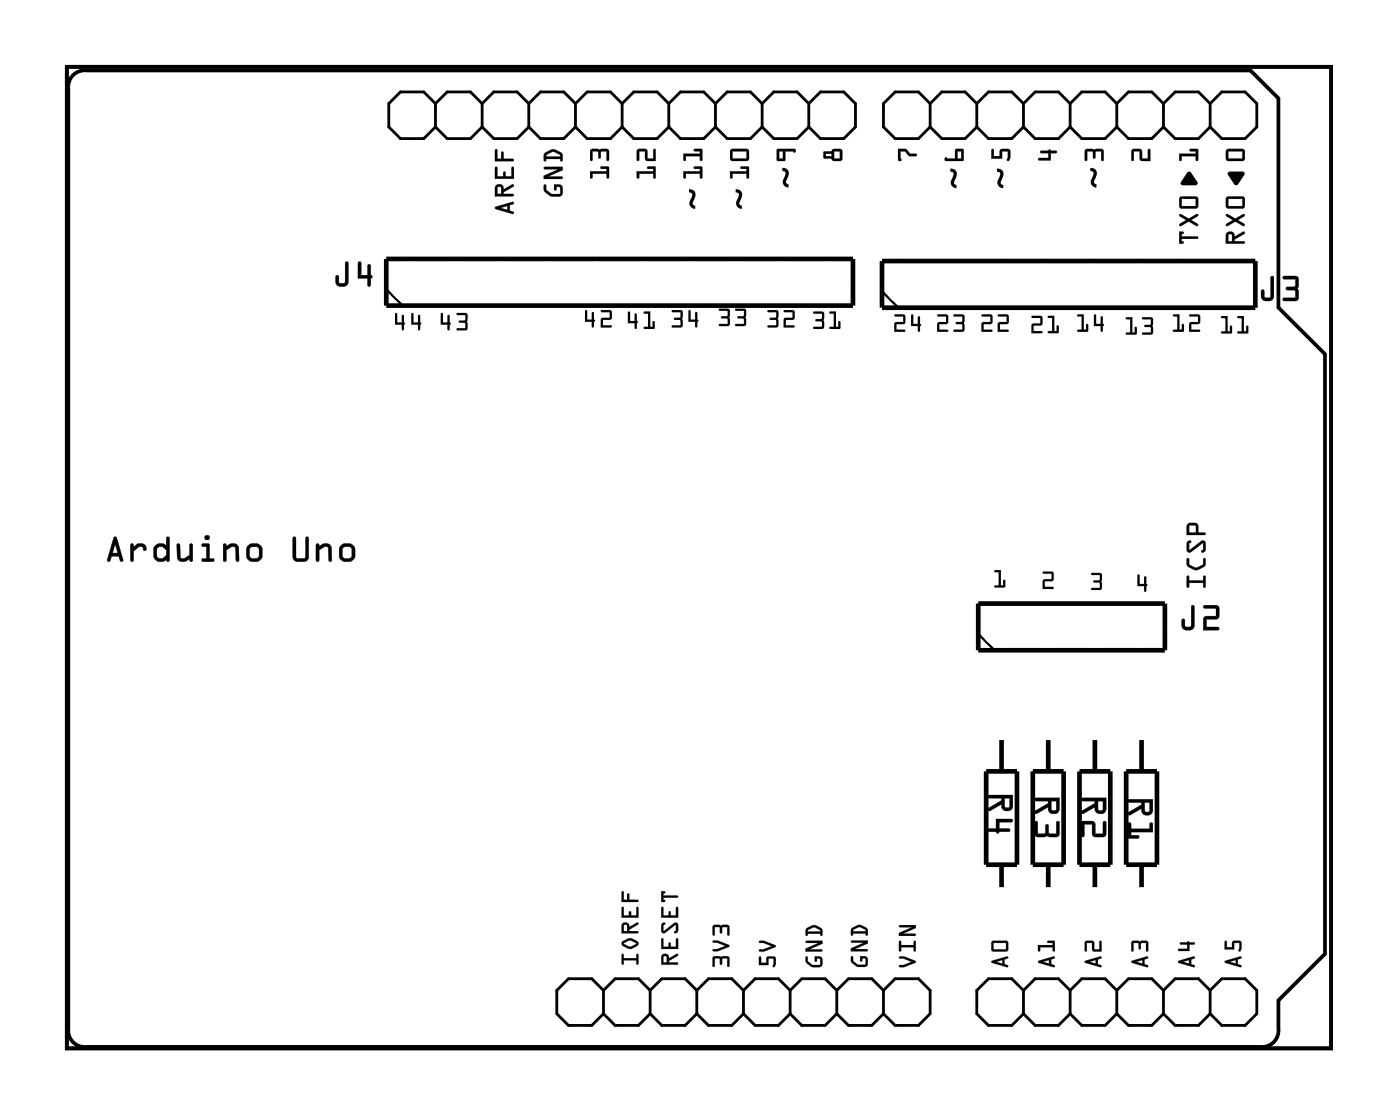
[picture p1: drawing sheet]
<svg xmlns="http://www.w3.org/2000/svg" width="76mm" height="61mm" viewBox="0 0 76 61" stroke-linecap="round" stroke-linejoin="round" font-family="sans-serif">
<path d="M3.6 3.6h68.9v53.5h-68.9zM3.9 4.2a.9 .9 0 0 1 .8-.4h63.4l1.5 1.6v11.3l2.5 2.6v32.6l-2.5 2.5v1.6a.9 .9 0 0 1-1 1h-63.9a.9 .9 0 0 1-1-1v-51.2v-.3z" fill="none" stroke="#000" stroke-width=".2"/>
<g fill="#000">
<path d="M48.9 8.1h.4l.2 .3h.4v.1h-.4l-.2-.3h-.3l.1 .5-.2 .1zM54 8.1h.1v.4h.3v-.4h.5l.1 .4a.11 .11 0 0 1 0 .2 .11 .11 0 0 1-.2 0l.1-.5h-.4v.4h-.5zM56.6 8.2l.5-.1 .4 .2h-.3v.4h-.6l-.1-.1h.6v-.3h-.4zM59.1 8.1h.9l.1 .1v.5h-.2v-.5l-.3 .1v.3l-.1-.3-.3-.1v.5l-.1 .1zM61.6 8.1h.5l.1 .1v.4h.3v-.4l.1-.1v.7l-.5-.1-.1-.5h-.3v.5l-.1 .1zM64.6 9.4h.2l.4 .5v.2l-.9-.1zM64.2 8.4h.9v-.2h-.3l-.1-.1h.5v.6h-.1v-.2h-.8v.2l-.1 .1zM66.9 9.4l.7-.1 .1 .2-.4 .6-.5-.6zM54.1 31h.4v.9h.1v-.3l.1-.1v.5l-.6-.1h.3v-.8h-.3zM56.8 31.1h.4l.1 .1v.4h-.4v.3h.4v.2h-.6l.1-.5 .4-.1v-.3h-.4zM59.4 31.2h.5h.1v.8l-.1 .1h-.5v-.1h.5l-.1-.3-.3-.1h.3l.1-.3h-.5zM61.9 31.3h.1v.5h.3v-.4h.1l.1 .4-.1 .4h-.1v-.3h-.4z"/>
<path d="M3.6 3.6h68.9v53.5h-68.9zM3.6 3.6v53.5h68.9v-53.5z"/>
<path d="M18.8 14.3h.2v1a.37 .37 0 0 1-.4 .3 .37 .37 0 0 1-.3-.3v-.2a.1 .1 0 0 1 .1-.1 .1 .1 0 0 1 0 .1l.1 .3h.3zM18.8 14.3v1.1h-.3l-.1-.4h-.1v.3a.35 .35 0 0 0 .3 .3 .35 .35 0 0 0 .4-.3v-1zM19.5 14.3h.2v.7h.3v-.5a.1 .1 0 0 1 .1-.1 .1 .1 0 0 1 .1 .1v.5a.09 .09 0 0 1 .1 .1 .09 .09 0 0 1-.1 .1v.3a.1 .1 0 0 1-.1 .1 .1 .1 0 0 1-.1-.1v-.3h-.5zM19.5 14.3v.9l.5-.1v.4l.1 .1 .1-.5h.1l-.1-.1v-.6h-.2v.6h-.3l-.1-.7z"/>
<path d="M18.8 14.3h.2v1a.36 .36 0 0 1-.4 .3 .36 .36 0 0 1-.3-.3v-.3h.1l.1 .4h.3zM19.5 14.3h.2v.7h.3v-.6h.2v.6l.1 .1-.1 .1-.1 .4-.1-.1v-.3h-.5z"/>
<path d="M21.5 17l.1 .1v.4h.3v-.3h.1l.1 .4-.1 .4-.1-.1v-.2h-.4zM21.5 17v.7h.4v.2v.1l.1-.4v-.4h-.1v.3h-.3v-.4zM22.4 17l.1 .1v.4h.2l.1-.3h.1v.4l-.1 .4v-.1l-.1-.2h-.3zM22.4 17v.7h.4v.2v.1l.1-.4v-.4h-.1v.3h-.3v-.4z"/>
<path d="M21.5 17l.1 .1v.4h.3v-.3h.1v.4l-.1 .4v-.1v-.2h-.4zM22.4 17l.1 .1v.4h.2l.1-.3h.1v.4l-.1 .4v-.1l-.1-.2h-.3z"/>
<path d="M24 17l.1 .1v.4h.3v-.3h.1v.4l-.1 .4v-.1v-.2h-.4zM24 17v.7h.4v.2v.1l.1-.4v-.4h-.1v.3h-.3v-.4zM24.9 17h.4l.1 .1 .1 .8-.1 .1-.6-.1h.1h.4v-.3l-.3-.1 .3-.1v-.2l-.4-.1zM24.9 17v.1h.4v.3l-.3 .1 .3 .1v.3h-.4h-.1l.6 .1 .1-.1-.1-.8-.1-.1z"/>
<path d="M24 17l.1 .1v.4h.3v-.3h.1v.4l-.1 .4v-.1v-.2h-.4zM24.9 17h.4l.1 .1 .1 .8-.1 .1-.6-.1h.1h.4v-.3l-.3-.1 .3-.1v-.2l-.4-.1z"/>
<path d="M26.9 11.3l1-.3 .1 .1-.3 .1v.3h.2l.1 .1-.1 .1-.9-.3zM27 11.3v.1l1 .2-.3-.1v-.3l.3-.1-.1-.1zM27.2 11.3l.4 .1v-.2zM27.2 11.3l.4-.1v.2zM27 10.1a.25 .25 0 0 1 .3-.1 .25 .25 0 0 1 .1 .3l.5-.3 .1 .1-.6 .4v.1l.5-.1 .1 .1-1.1 .1zM27 10.1l-.1 .6 1.1-.1h-.1h-.5v-.1l.5-.3v-.2l-.5 .3a.24 .24 0 0 0-.1-.2 .24 .24 0 0 0-.3 0zM27.1 10.2v.4h.2v-.4zM27.1 10.2h.2v.4h-.2zM27 9.1h.1v.5h.3l.1-.3v.3h.3v-.5h.1l.1 .6h-1.1zM27 9.1l-.1 .6h1.1l-.1-.6h-.1v.5h-.3v-.3l-.1 .3h-.3v-.5zM27 8.1l.1 .1v.4h.2v-.4l.1 .1v.3h.5l.1 .1-1.1 .1zM27 8.1l-.1 .7 1.1-.1-.1-.1h-.5l-.1-.3v.3h-.2v-.4z"/>
<path d="M27 11.3l.9-.3 .1 .1-.3 .1v.3l.3 .1-1-.2zM27.2 11.3l.4 .1v-.2zM27 10.1a.24 .24 0 0 1 .3-.1 .24 .24 0 0 1 .1 .3l.5-.3 .1 .1-.6 .4v.1h.5h.1l-1.1 .1zM27.1 10.2v.4h.2v-.4zM27 9.1h.1v.5h.3l.1-.3v.3h.3v-.5h.1l.1 .6h-1.1zM27 8.1l.1 .1v.4h.2v-.4l.1 .4h.5l.1 .1-1.1 .1z"/>
<path d="M29.6 10.1h.1l.1 .3 .3 .2 .4-.1v-.3h-.2v.1h-.1v-.3l.4 .1v.4l-.1 .2a.65 .65 0 0 1-.9-.6zM29.6 9.1h1v.2l-.8 .3h.8v.1h-1v-.1l.8-.4h-.7zM29.7 8.3a.61 .61 0 0 1 .9 0v.4v.1l-.1-.1h-.8l-.1 .1zM29.7 8.4v.1h.8v-.1l-.4-.1z"/>
<path d="M29.6 10.1h.1v.2l.3 .2 .4 .1 .1-.4h-.2v.1l-.1 .1-.1-.4h.4l.1 .2v.4l-.2 .1h-.4l-.4-.3zM29.6 10.1l.1 .4a.68 .68 0 0 0 .9 .1v-.4l-.1-.1-.3-.1v.4l.1-.2h.2l-.1 .4-.4-.1-.3-.2v-.2zM29.6 9.1h1v.2l-.8 .3h.8v.1h-1v-.1l.8-.4h-.7zM29.6 9.1l.1 .1h.7l-.8 .4v.1h1v-.1h-.8l.8-.3v-.2zM29.7 8.3l.3-.2 .3 .1 .3 .2v.3l-.1 .1v-.1h-.8l-.1 .1v-.3zM29.7 8.3l-.1 .5 .1-.2h.8v.2l.1-.1v-.3l-.4-.2h-.2zM29.7 8.4v.1h.8v-.1l-.4-.1zM29.7 8.4l.4-.1 .4 .1v.1h-.8z"/>
<path d="M31.9 16.9h.1v.5h.2v-.4h.1l.1 .5-.1 .3h-.1v-.3h-.4zM31.9 16.9l-.1 .6h.4v.3h.1l.1-.3-.1-.5h-.1v.4h-.2v-.5zM32.7 16.9h.5h.1v.5h-.5v.3h.5v.1h-.6v-.5h.5v-.3h-.5zM32.7 16.9v.1h.5v.3h-.5v.5h.6v-.1h-.5v-.3h.5v-.5h-.1z"/>
<path d="M31.9 16.9h.1v.5h.2v-.4h.1l.1 .5-.1 .3h-.1v-.3h-.4zM32.7 16.9h.5h.1v.5h-.5v.3h.5v.1h-.6v-.5h.5v-.3h-.5z"/>
<path d="M32.1 9.3h.9v-.1h-.3v-.1h.4v.6h-.1v-.2h-.7l-.1 .2zM32.2 8.1h.9v.1v.5h-.1v-.5l-.3 .1-.1 .3-.1-.3-.2-.1v.5l-.1 .1z"/>
<path d="M32.1 9.3h.9v-.1h-.3v-.1h.4v.6h-.1v-.2h-.7v.2h-.1zM32.1 9.3l.1 .4v-.3h.8v.3h.1v-.6h-.4v.1h.3v.1zM32.2 8.1h.9l.1 .1-.1 .5h-.1v-.5l-.3 .1-.1 .3-.1-.3-.2-.1v.5l-.1 .1zM32.2 8.1v.6v-.5l.4 .1v.3l.1-.3 .3-.1v.5h.1v-.5v-.1z"/>
<path d="M34.2 17h.1v.5h.2v-.4h.2v.4l-.1 .4h-.1v-.3h-.3zM34.2 17v.6h.3v.3h.1l.1-.4v-.4h-.2v.4h-.2v-.5zM35 17l.4-.1v.9h.1v-.3h.1v.4h-.6l.1-.1h.2v-.7h-.2zM35 17l.1 .1h.2v.7h-.2l-.1 .1h.6v-.4h-.1v.3h-.1v-.9z"/>
<path d="M34.2 17h.1v.5h.2v-.4h.2v.4l-.1 .4h-.1v-.3h-.3zM35 17l.4-.1v.9h.1v-.3h.1v.4h-.6l.1-.1h.2v-.7h-.2z"/>
<path d="M34.7 9.3h.9v-.1h-.3l-.1-.1h.4l.1 .6h-.1v-.2h-.8v.2h-.1zM34.7 8.1h.5v.1v.4h.4v-.4v-.1l.1 .7-.6-.1v-.5h-.3v.5l-.1 .1z"/>
<path d="M34.7 9.3h.9v-.1h-.3l-.1-.1h.4l.1 .6h-.1v-.2h-.8v.2h-.1zM34.7 9.3v.4h.1v-.3h.8v.3h.1l-.1-.6h-.4l.1 .1h.3v.1zM34.7 8.1h.5v.1v.4h.4l-.1-.4 .1-.1 .1 .7-.6-.1v-.5h-.3v.5l-.1 .1zM34.7 8.1v.6h.1v-.5h.3l.1 .5 .5 .1-.1-.7v.1v.4h-.4v-.5z"/>
<path d="M36.6 16.9h.4h.2v.8l-.1 .1h-.5v-.1h.4v-.3l-.3-.1h.3v-.3h-.4zM36.6 16.9v.1h.4v.3h-.3l.3 .1v.3h-.4v.1h.5l.1-.1v-.8h-.2zM37.5 16.9h.1v.5h.2v-.4h.2v.5l-.1 .3h-.1v-.3h-.3zM37.5 16.9v.6h.3v.3h.1l.1-.3v-.5h-.2v.4h-.2v-.5z"/>
<path d="M36.6 16.9h.4h.2v.8l-.1 .1h-.5v-.1h.4v-.3l-.3-.1h.3v-.3h-.4zM37.5 16.9h.1v.5h.2v-.4h.2v.5l-.1 .3h-.1v-.3h-.3z"/>
<path d="M37.2 9.3h.9v-.1h-.3v-.1h.4v.6h-.1v-.2h-.8v.2h-.1zM37.2 8.4h.9v-.2h-.3v-.1h.4v.6h-.1v-.2h-.8v.2l-.1 .1z"/>
<path d="M37.2 9.3h.9v-.1h-.3v-.1h.4v.6h-.1v-.2h-.8v.2h-.1zM37.2 9.3v.4h.1v-.3h.8v.3h.1v-.6h-.4v.1h.3v.1zM37.2 8.4h.9v-.2h-.3v-.1h.4v.6h-.1v-.2h-.8v.2l-.1 .1zM37.2 8.4v.3h.1v-.2h.8v.2h.1v-.6h-.4v.1h.3v.2z"/>
<path d="M39.1 16.8h.5l.1 .1v.7v.1h-.6l.1-.1h.4v-.2l-.4-.1 .4-.1v-.3h-.4zM39.1 16.8l.1 .1h.4v.3l-.4 .1 .4 .1v.2h-.4l-.1 .1h.6v-.1v-.7l-.1-.1zM40 16.8h.5l.1 .1v.7l-.1 .1h-.5l.1-.1h.4v-.2l-.4-.1 .4-.1v-.3h-.5zM40 16.8v.1h.5v.3l-.4 .1 .4 .1v.2h-.4l-.1 .1h.5l.1-.1v-.7l-.1-.1z"/>
<path d="M39.1 16.8h.5l.1 .1v.7v.1h-.6l.1-.1h.4v-.2l-.4-.1 .4-.1v-.3h-.4zM40 16.8h.5l.1 .1v.7l-.1 .1h-.5l.1-.1h.4v-.2l-.4-.1 .4-.1v-.3h-.5z"/>
<path d="M39.7 9.3h.9v-.1h-.3v-.1h.4l.1 .6h-.2v-.2h-.7v.2h-.1zM39.8 8.1h.9l.1 .1v.5l-.2 .1h-.8l-.1-.2zM39.9 8.2v.4h.7v-.4z"/>
<path d="M39.7 9.3h.9v-.1h-.3v-.1h.4l.1 .6h-.2v-.2h-.7v.2h-.1zM39.7 9.3l.1 .4h.1v-.3h.7v.3h.2l-.1-.6h-.4v.1h.3v.1zM39.8 8.1h.9l.1 .1v.5l-.2 .1h-.8l-.1-.2zM39.8 8.1l-.1 .5 .1 .1 .8 .1 .2-.1v-.5l-.1-.1zM39.9 8.2v.4h.7v-.4zM39.9 8.2h.7v.4h-.7z"/>
<path d="M41.8 16.9h.4h.2v.8l-.1 .1h-.5v-.1h.4v-.3l-.3-.1h.3v-.3h-.4zM41.8 16.9v.1h.4v.3h-.3l.3 .1v.3h-.4v.1h.5l.1-.1v-.8h-.2zM42.7 16.9h.4h.1v.5h-.4v.3h.4v.1h-.6l.1-.5h.4v-.3h-.4zM42.7 16.9v.1h.4v.3h-.4l-.1 .5h.6v-.1h-.4v-.3h.4v-.5h-.1z"/>
<path d="M41.8 16.9h.4h.2v.8l-.1 .1h-.5v-.1h.4v-.3l-.3-.1h.3v-.3h-.4zM42.7 16.9h.4h.1v.5h-.4v.3h.4v.1h-.6l.1-.5h.4v-.3h-.4z"/>
<path d="M42.3 8.1h.9l.1 .1-.1 .1-.5-.1v.5l-.4 .1v-.1zM42.4 8.2v.4h.2v-.4z"/>
<path d="M42.3 8.1h.9l.1 .1-.1 .1v-.1h-.5v.5l-.4 .1v-.1zM42.3 8.1v.7l.4-.1v-.5l.5 .1 .1-.1-.1-.1zM42.4 8.2v.4h.2v-.4zM42.4 8.2h.2v.4h-.2z"/>
<path d="M44.3 17l.4-.1 .2 .1v.8l-.1 .1h-.5v-.1h.4v-.3l-.3-.1 .3-.1v-.2h-.4zM44.3 17v.1h.4v.2l-.3 .1 .3 .1v.3h-.4v.1h.5l.1-.1v-.8h-.2zM45.2 17l.3-.1v.9h.1v-.3h.1v.4h-.6l.1-.1h.2v-.7h-.2zM45.2 17v.1h.2v.7h-.2l-.1 .1h.6v-.4h-.1v.3h-.1v-.9z"/>
<path d="M44.3 17l.4-.1 .2 .1v.8l-.1 .1h-.5v-.1h.4v-.3l-.3-.1 .3-.1v-.2h-.4zM45.2 17l.3-.1v.9h.1v-.3h.1v.4h-.6l.1-.1h.2v-.7h-.2z"/>
<path d="M44.8 8.3l.5-.1 .1-.1h.4v.1v.5l-.4 .1-.1-.2h-.4zM45.4 8.2v.4h.3v-.4zM44.9 8.4v.1h.4v-.1z"/>
<path d="M44.8 8.3l.5-.1 .1-.1h.4l.1 .1-.1 .5-.4 .1-.1-.2h-.4zM44.8 8.3l.1 .3h.4l.1 .2 .4-.1v-.5v-.1h-.4l-.1 .1zM45.4 8.2v.4h.3v-.4zM45.4 8.2h.3v.4h-.3zM44.9 8.4v.1h.4v-.1zM44.9 8.4h.4v.1h-.4z"/>
<path d="M48.7 17.1h.5l.1 .1-.1 .4h-.4v.3h.4v.2h-.5v-.5l.5-.1v-.3h-.5zM48.7 17.1v.1h.5v.3l-.5 .1v.5h.5v-.2h-.4v-.3h.4l.1-.4-.1-.1zM49.6 17.1h.1v.5h.3v-.4h.1v.5l-.1 .4v-.1v-.3h-.4zM49.6 17.1v.6h.4v.3v.1l.1-.4v-.5h-.1v.4h-.3v-.5z"/>
<path d="M48.7 17.1h.5l.1 .1-.1 .4h-.4v.3h.4v.2h-.5v-.5l.5-.1v-.3h-.5zM49.6 17.1h.1v.5h.3v-.4h.1v.5l-.1 .4v-.1v-.3h-.4z"/>
<path d="M48.9 8.1h.4l.2 .3h.4v.1h-.4l-.2-.3h-.3l.1 .5-.2 .1zM48.9 8.1v.7l.2-.1-.1-.5h.3l.2 .3h.4v-.1h-.4l-.2-.3z"/>
<path d="M51 17.1h.5l.1 .1v.4h-.5v.3h.5v.2h-.6v-.5l.5-.1v-.3h-.5zM51 17.1v.1h.5v.3l-.5 .1v.5h.6v-.2h-.5v-.3h.5v-.4l-.1-.1zM51.9 17.1h.5l.1 .1v.7l-.1 .2-.5-.1 .1-.1h.4v-.2l-.4-.1 .4-.1v-.3h-.5zM51.9 17.1v.1h.5v.3l-.4 .1 .4 .1v.2h-.4l-.1 .1h.5l.1-.1v-.7l-.1-.1z"/>
<path d="M51 17.1h.5l.1 .1v.4h-.5v.3h.5v.2h-.6v-.5l.5-.1v-.3h-.5zM51.9 17.1h.5l.1 .1v.7l-.1 .2-.5-.1 .1-.1h.4v-.2l-.4-.1 .4-.1v-.3h-.5z"/>
<path d="M51.4 8.6h.6v-.5h.4v.7h-.9zM52.1 8.2v.4h.2v-.4z"/>
<path d="M51.4 8.6h.6v-.5h.5l-.1 .7h-.9zM51.4 8.6l.1 .2h.9v-.7h-.4v.5zM52.1 8.2v.4h.2v-.4zM52.1 8.2h.2v.4h-.2z"/>
<path d="M53.4 17.1h.5l.1 .1v.4h-.5v.3h.5v.2h-.6l.1-.5 .4-.1v-.3h-.4zM53.4 17.1l.1 .1h.4v.3l-.4 .1-.1 .5h.6v-.2h-.5v-.3h.5v-.4l-.1-.1zM54.3 17.1h.5l.1 .1v.4h-.5v.3h.5v.2h-.6v-.5l.5-.1v-.3h-.5zM54.3 17.1v.1h.5v.3l-.5 .1v.5h.6v-.2h-.5v-.3h.5v-.4l-.1-.1z"/>
<path d="M53.4 17.1h.5l.1 .1v.4h-.5v.3h.5v.2h-.6l.1-.5 .4-.1v-.3h-.4zM54.3 17.1h.5l.1 .1v.4h-.5v.3h.5v.2h-.6v-.5l.5-.1v-.3h-.5z"/>
<path d="M54 8.1h.1v.4h.3v-.4h.5l.1 .4a.12 .12 0 0 1 0 .2 .12 .12 0 0 1-.2 0l.1-.5h-.4v.4h-.5zM54 8.1v.5h.5v-.4h.4l-.1 .5h.1l.1-.5-.1-.1h-.4l-.1 .4h-.3v-.4z"/>
<path d="M56.2 17.2h.4l.1 .1v.4h-.4v.3h.4v.1h-.6l.1-.5h.4v-.3h-.4zM56.2 17.2v.1h.4v.3h-.4l-.1 .5h.6v-.1h-.4v-.3h.4v-.4l-.1-.1zM57 17.2h.4v.8h.1v-.3h.1v.4h-.6l.1-.1h.2v-.7h-.2zM57 17.2l.1 .1h.2v.7h-.2l-.1 .1h.6v-.4h-.1v.3h-.1v-.8z"/>
<path d="M56.2 17.2h.4l.1 .1v.4h-.4v.3h.4v.1h-.6l.1-.5h.4v-.3h-.4zM57 17.2h.4v.8h.1v-.3h.1v.4h-.6l.1-.1h.2v-.7h-.2z"/>
<path d="M56.6 8.2l.5-.1 .4 .2h-.3v.4h-.6l-.1-.1h.6v-.3h-.5zM56.6 8.2l.1 .1h.4v.3h-.6l.1 .1h.6v-.4h.3l-.4-.2z"/>
<path d="M58.6 17.1h.4v.8h.1v-.2l.1-.1v.5l-.6-.1 .1-.1h.2v-.7h-.2zM58.6 17.1l.1 .1h.2v.7h-.2l-.1 .1 .6 .1v-.5l-.1 .1v.2h-.1v-.8zM59.6 17.1h.1v.5h.2v-.4h.1l.1 .5-.1 .4-.1-.1v-.3h-.4zM59.6 17.1l-.1 .6h.4v.3l.1 .1 .1-.4-.1-.5h-.1v.4h-.2v-.5z"/>
<path d="M58.6 17.1h.4v.8h.1v-.2l.1-.1v.5l-.6-.1 .1-.1h.2v-.7h-.2zM59.6 17.1h.1v.5h.2v-.4h.1l.1 .5-.1 .4-.1-.1v-.3h-.4z"/>
<path d="M59.1 8.1h.9l.1 .1v.5h-.2v-.5l-.3 .1v.3l-.1-.3-.3-.1v.5l-.1 .1zM59.1 8.1v.7l.1-.1v-.5l.3 .1 .1 .3v-.3l.3-.1v.5h.2v-.5l-.1-.1z"/>
<path d="M61.3 17.3h.3v.8h.2v-.3v.4h-.5v-.1h.2v-.7h-.2zM61.3 17.3v.1h.2v.7h-.2v.1h.5v-.4v.3h-.2v-.8zM62.2 17.3h.4h.2v.8l-.1 .1h-.5v-.1h.4v-.3l-.3-.1h.3v-.3h-.4zM62.2 17.3v.1h.4v.3h-.3l.3 .1v.3h-.4v.1h.5l.1-.1v-.8h-.2z"/>
<path d="M61.3 17.3h.3v.8h.2v-.3v.4h-.5v-.1h.2v-.7h-.2zM62.2 17.3h.4h.2v.8l-.1 .1h-.5v-.1h.4v-.3l-.3-.1h.3v-.3h-.4z"/>
<path d="M61.6 8.1h.5l.1 .1v.4h.3v-.4l.1-.1v.7l-.5-.1-.1-.5h-.3v.5l-.1 .1zM61.6 8.1v.7l.1-.1v-.5h.3l.1 .5 .5 .1v-.7l-.1 .1v.4h-.3l-.1-.5z"/>
<path d="M63.9 17.1h.3v.8h.1v-.2l.1-.1v.5l-.6-.1 .1-.1h.2v-.7h-.2zM63.9 17.1v.1h.2v.7h-.2l-.1 .1 .6 .1v-.5l-.1 .1v.2h-.1v-.8zM64.7 17.1h.5l.1 .1v.4h-.5v.3h.5v.2h-.6l.1-.5 .4-.1v-.3h-.4zM64.7 17.1l.1 .1h.4v.3l-.4 .1-.1 .5h.6v-.2h-.5v-.3h.5v-.4l-.1-.1z"/>
<path d="M63.9 17.1h.3v.8h.1v-.2l.1-.1v.5l-.6-.1 .1-.1h.2v-.7h-.2zM64.7 17.1h.5l.1 .1v.4h-.5v.3h.5v.2h-.6l.1-.5 .4-.1v-.3h-.4z"/>
<path d="M64.2 12.6h.2l-.1 .3h.8l.1 .1h-.9l.1 .2-.2 .1zM64.2 11.7l.5 .2 .5-.2v.1l-.4 .2 .4 .3h-.1l-.4-.2-.5 .2v-.1l.4-.2-.4-.2zM64.2 10.7h.9l.1 .1v.5h-.1h-.8l-.1-.1zM64.3 10.8v.4h.8v-.4z"/>
<path d="M64.2 12.6h.2l-.1 .3h.8l.1 .1h-.9l.1 .2-.2 .1zM64.2 12.6v.7l.2-.1-.1-.1v-.1h.9l-.1-.1h-.8v-.2l.1-.1zM64.2 11.7l.5 .2 .5-.3v.2l-.4 .2 .4 .3h-.1l-.4-.2-.5 .2v-.1l.4-.2-.4-.2zM64.2 11.7v.1l.4 .2-.4 .2v.1l.5-.3 .4 .3h.1l-.4-.3 .4-.2v-.1l-.5 .2zM64.2 10.7h.9l.1 .1v.5l-.1 .1-.8-.1-.1-.1zM64.2 10.7v.5l.1 .1h.8h.1v-.5l-.1-.1zM64.3 10.8v.4h.8v-.4zM64.3 10.8h.8v.4h-.8z"/>
<path d="M64.2 8.4h.9v-.2h-.3l-.1-.1h.5v.6h-.1v-.2h-.8v.2l-.1 .1zM64.2 8.4v.4l.1-.1v-.2h.8v.2h.1v-.6h-.4v.1h.3v.2z"/>
<path d="M66.5 17.2h.3v.8h.1v-.2l.1-.1v.4h-.5v-.1h.2v-.7h-.2zM66.5 17.2v.1h.2v.7h-.2v.1h.5v-.4l-.1 .1v.2h-.1v-.8zM67.4 17.2h.3v.8h.1v-.2l.1-.1v.4h-.6l.1-.1h.2v-.7h-.2zM67.4 17.2v.1h.2v.7h-.2l-.1 .1h.6v-.4l-.1 .1v.2h-.1v-.8z"/>
<path d="M66.5 17.2h.3v.8h.1v-.2l.1-.1v.4h-.5v-.1h.2v-.7h-.2zM67.4 17.2h.3v.8h.1v-.2l.1-.1v.4h-.6l.1-.1h.2v-.7h-.2z"/>
<path d="M66.8 8.1h.9l.1 .1-.1 .5-.1 .1h-.8l-.1-.2zM66.9 8.2v.4h.7v-.4z"/>
<path d="M66.8 8.1h.9l.1 .1v.5l-.2 .1h-.8l-.1-.2zM66.8 8.1l-.1 .5 .1 .1 .8 .1 .1-.1v-.5v-.1zM66.9 8.2v.4h.7v-.4zM66.8 8.2h.8v.4h-.8z"/>
<path d="M66.8 12.7a.24 .24 0 0 1 .3-.1 .24 .24 0 0 1 .1 .3l.5-.3v.1l-.5 .3v.1h.5v.1l-1 .1zM66.9 12.8v.3h.2v-.3zM66.7 11.7l.5 .2 .5-.2v.1l-.3 .2 .3 .3-.5-.2-.4 .2v-.1l.3-.2-.3-.2zM66.8 10.7h.9l.1 .1-.1 .5h-.1h-.8l-.1-.1zM66.9 10.8v.4h.7v-.4z"/>
<path d="M66.8 12.7a.25 .25 0 0 1 .3-.1 .25 .25 0 0 1 .1 .3l.5-.3 .1 .1-.6 .3v.1h.5l.1 .1-1.1 .1zM66.8 12.7l-.1 .6 1-.1v-.1h-.5v-.1l.5-.3v-.1l-.5 .3a.24 .24 0 0 0-.1-.3 .24 .24 0 0 0-.3 .1zM66.9 12.8v.3h.2l-.1-.3zM66.9 12.8h.2v.3h-.3zM66.7 11.7l.5 .2 .5-.3v.2l-.3 .2 .4 .3h-.1l-.5-.2-.4 .2v-.1l.3-.2-.3-.2zM66.7 11.7l.1 .1 .3 .2-.3 .2v.1l.4-.3 .5 .3-.3-.3 .3-.2v-.1l-.5 .2zM66.8 10.7h.9l.1 .1v.5l-.2 .1-.8-.1-.1-.1zM66.8 10.7l-.1 .5 .1 .1h.8h.1v-.5v-.1zM66.9 10.8v.4h.7v-.4zM66.8 10.8h.8v.4h-.8z"/>
<path d="M69.2 15l.1 .1v1a.37 .37 0 0 1-.3 .3 .37 .37 0 0 1-.4-.3v-.3a.1 .1 0 0 1 .1 0 .1 .1 0 0 1 .1 0v.4h.3zM69.2 15.1v1.1h-.4l-.1-.4-.1 .3a.35 .35 0 0 0 .4 .3 .35 .35 0 0 0 .3-.3v-1zM69.8 15h.7l.2 .2-.1 .5 .1 .6-.2 .1h-.6a.1 .1 0 0 1-.1-.1 .1 .1 0 0 1 .1-.1h.6v-.4h-.4a.1 .1 0 0 1-.1-.1 .1 .1 0 0 1 .1-.1h.4v-.4h-.6zM69.8 15.1l.1 .1h.6v.4h-.5v.1v.1h.5v.4h-.6l-.1 .1 .8 .1 .1-.2-.1-.5 .1-.6-.2-.1z"/>
<path d="M69.2 15l.1 .1v1a.36 .36 0 0 1-.3 .3 .36 .36 0 0 1-.4-.3v-.3h.1h.1v.4h.4zM69.8 15h.7l.2 .1-.1 .6 .1 .5-.1 .2-.8-.1 .1-.1h.6v-.4h-.5v-.1v-.1h.5v-.4h-.6z"/>
<path d="M6.2 29.2l.2 .1 .3 1.2v.1l-.2-.1v-.2h-.4l-.1 .3-.2-.1zM6.2 29.2l-.4 1.3h.2l.1-.2h.4v.2l.1 .1 .1-.1-.4-1.2zM6.3 29.6l-.2 .5h.3zM6.3 29.6l.1 .5h-.3zM7.1 29.6h.2v.2l.2-.2a.33 .33 0 0 1 .3 0 .33 .33 0 0 1 .2 .3 .14 .14 0 0 1-.2 0 .14 .14 0 0 1-.1-.1h-.1l-.3 .2v.5a.1 .1 0 0 1-.1 .1 .1 .1 0 0 1-.1-.1zM7.1 29.6l.1 1 .1-.1v-.5l.3-.3 .1 .1 .2 .2a.23 .23 0 0 0 0-.3 .23 .23 0 0 0-.2-.1h-.2l-.2 .2-.1-.2zM8.4 29.7l.3-.1 .4 .1-.1-.4a.1 .1 0 0 1 .1-.1 .1 .1 0 0 1 .1 .1v1.2a.1 .1 0 0 1-.1 .1 .1 .1 0 0 1 0-.1l-.3 .1-.4-.1v-.2zM8.5 29.7l-.1 .2 .1 .5 .1 .2 .3-.1 .2-.1v.1h.1v-1.3l-.1 .1v.4l-.3-.1zM8.6 29.8v.5l.2 .1 .2-.2v-.3l-.2-.1zM8.6 29.8h.2l.3 .1v.3l-.3 .2-.3-.1zM9.6 29.6h.2v.7l.1 .1 .4-.2v-.5a.1 .1 0 0 1 .1-.1 .1 .1 0 0 1 .1 .1v.8a.1 .1 0 0 1-.1 .1 .11 .11 0 0 1-.1-.2 .39 .39 0 0 1-.7-.1zM9.7 29.6l-.1 .7a.32 .32 0 0 0 .5 .2l.2-.1 .1 .2 .1-.1v-.9h-.2v.6l-.4 .2-.1-.1v-.7zM11 29.6h.4v.8h.2a.1 .1 0 0 1 .1 .1 .1 .1 0 0 1-.1 .1h-.5a.1 .1 0 0 1-.1-.1 .1 .1 0 0 1 .1-.1h.1v-.6h-.2zM11 29.6v.1h.2v.7h-.2v.1l.6 .1v-.2h-.2v-.8zM11.1 29.3a.15 .15 0 0 1 .3 0 .15 .15 0 0 1-.3 0zM11.1 29.3a.15 .15 0 0 0 .3 0 .15 .15 0 0 0-.3 0zM12.2 29.6h.1v.1a.39 .39 0 0 1 .7 .1v.7a.09 .09 0 0 1-.1 .1 .09 .09 0 0 1-.1-.1v-.7h-.2l-.3 .1v.6a.1 .1 0 0 1-.1 .1 .1 .1 0 0 1-.1-.1zM12.2 29.6v1l.1-.1v-.6l.3-.2 .2 .1 .1 .7h.1v-.7a.32 .32 0 0 0-.5-.2l-.2 .1v-.1zM13.4 30.1a.51 .51 0 0 1 1 0 .51 .51 0 0 1-1 0zM13.4 30.1a.5 .5 0 0 0 1 0 .5 .5 0 0 0-1 0zM13.6 29.8v.5l.1 .1 .4-.1-.1-.5h-.3zM13.6 29.8l.4-.1 .1 .1v.5l-.1 .1h-.3l-.1-.1zM16 29.2l.1 .1v1l.1 .1 .4-.1v-1a.1 .1 0 0 1 .1-.1 .1 .1 0 0 1 .1 .1v1.1l-.2 .2h-.4l-.2-.1-.1-.2zM16 29.2v1.2l.1 .1h.5l.2-.2v-1l-.1-.1-.1 .1v1l-.4 .1-.1-.1v-1zM17.2 29.6h.2v.1a.39 .39 0 0 1 .7 .1v.7a.09 .09 0 0 1-.1 .1 .09 .09 0 0 1-.1-.1v-.7h-.2l-.3 .1v.6a.1 .1 0 0 1-.1 .1 .1 .1 0 0 1-.1-.1zM17.2 29.6l.1 1 .1-.1v-.6l.3-.2 .2 .1v.7h.1v-.7a.32 .32 0 0 0-.5-.2l-.1 .1-.1-.1zM18.4 30.1a.51 .51 0 0 1 1 0 .51 .51 0 0 1-1 0zM18.4 30.1a.5 .5 0 0 0 1 0 .5 .5 0 0 0-1 0zM18.7 29.8v.5l.1 .1 .3-.1v-.5h-.3zM18.7 29.8l.3-.1 .1 .1 .1 .5-.1 .1h-.3l-.2-.1z"/>
<path d="M6.2 29.2l.2 .1 .3 1.2-.1 .1-.1-.1v-.2h-.4l-.1 .2h-.2zM6.3 29.6l-.2 .5h.3zM7.1 29.6h.1l.1 .2 .2-.2a.33 .33 0 0 1 .3 0 .33 .33 0 0 1 .2 .3 .12 .12 0 0 1-.2 0 .12 .12 0 0 1 0-.1h-.2l-.3 .2v.5l-.1 .1zM8.4 29.7l.3-.1 .4 .1v-.4l.1-.1v1.3l-.1 .1v-.1l-.5 .1-.1-.1-.1-.2zM8.6 29.8l-.1 .5 .3 .1 .2-.2v-.3l-.2-.1zM9.6 29.6h.2v.7l.1 .1 .4-.2v-.6h.2v.9h-.2v-.1a.38 .38 0 0 1-.4 .2 .38 .38 0 0 1-.3-.3zM11 29.6h.4v.8h.2v.2l-.6-.1v-.1h.2v-.6l-.2-.1zM11.1 29.3a.15 .15 0 0 1 .3 0 .15 .15 0 0 1-.3 0zM12.2 29.6h.1v.1a.38 .38 0 0 1 .4-.1 .38 .38 0 0 1 .3 .2v.7h-.2v-.7h-.2l-.3 .1v.6l-.1 .1zM13.4 30.1a.5 .5 0 0 1 1 0 .5 .5 0 0 1-1 0zM13.6 29.8v.5l.1 .1h.3l.1-.1v-.5h-.1zM16 29.2l.1 .1v1l.1 .1 .4-.1v-1l.1-.1 .1 .1v1l-.2 .2h-.5l-.1-.1zM17.2 29.6h.1l.1 .1a.38 .38 0 0 1 .3-.1 .38 .38 0 0 1 .3 .2v.7h-.1v-.7h-.2l-.3 .1v.6l-.2 .1zM18.4 30.1a.5 .5 0 0 1 1 0 .5 .5 0 0 1-1 0zM18.7 29.8v.5l.1 .1h.3l.1-.1-.1-.5h-.1z"/>
<path d="M54.1 31h.4v.9h.1v-.3l.1-.1v.5l-.6-.1h.3v-.8h-.3zM54.1 31v.1h.3v.8h-.3l.6 .1v-.5l-.1 .1v.3h-.1v-.9z"/>
<path d="M56.8 31.1h.4l.1 .1v.4h-.4v.3h.4v.2h-.6l.1-.5 .4-.1v-.3h-.4zM56.8 31.1v.1h.4v.3l-.4 .1-.1 .5 .6-.1v-.1h-.4v-.3h.4v-.4l-.1-.1z"/>
<path d="M59.4 31.2h.5h.1v.8l-.1 .1h-.5v-.1h.5l-.1-.3-.3-.1h.3l.1-.3h-.5zM59.4 31.2v.1h.5l-.1 .3h-.3l.3 .1 .1 .3h-.5v.1h.5l.1-.1v-.7l-.1-.1z"/>
<path d="M61.9 31.3h.1v.5h.3v-.4h.1l.1 .4-.1 .4h-.1v-.3h-.4zM61.9 31.3v.6h.4v.3h.1l.1-.4-.1-.4h-.1v.4h-.3v-.5z"/>
<path d="M64.9 33h.1v1a.37 .37 0 0 1-.3 .3 .37 .37 0 0 1-.4-.3v-.2a.1 .1 0 0 1 .1-.1 .1 .1 0 0 1 .1 .1v.3h.3zM64.9 33l-.1 1.1h-.3l-.1-.4h-.1v.3a.35 .35 0 0 0 .4 .3 .35 .35 0 0 0 .3-.3v-1zM65.5 33l.7-.1 .2 .1-.1 .7h-.6v.4h.6a.1 .1 0 0 1 .1 .1 .1 .1 0 0 1-.1 .1h-.8v-.7l.7-.1v-.4h-.7zM65.5 33v.1h.7v.4l-.6 .1-.1 .7h.8v-.2h-.6v-.4l.6-.1v-.6l-.1-.1z"/>
<path d="M64.9 33h.1v1a.36 .36 0 0 1-.3 .3 .36 .36 0 0 1-.4-.3v-.3h.1h.1v.4h.3zM65.5 33l.7-.1 .1 .1v.7h-.6v.4h.6v.2h-.8v-.7l.7-.1v-.4h-.7z"/>
<path d="M64.6 31.3l.1 .1v.2h.8v-.2l.1-.1v.6h-.1v-.2h-.8v.2l-.1 .1zM64.6 30.4h.1v.3l.4 .2 .4-.2v-.3h.1a.47 .47 0 0 1-.5 .6l-.5-.2zM64.6 29.5h.2l-.1 .1v.3l.7-.5h.1l.1 .2v.4l-.1 .1-.1-.1 .1-.1v-.4l-.7 .5-.1 .1-.1-.2zM64.6 28.5h.5l.1 .1v.4h.4v.1h-1zM64.7 28.6v.4h.4v-.4z"/>
<path d="M64.6 31.3l.1 .1v.2h.8v-.2l.1-.1v.6h-.1v-.2h-.8v.2l-.1 .1zM64.6 31.3v.7l.1-.1v-.2h.8v.2h.1v-.6l-.1 .1v.2h-.8v-.2zM64.6 30.4h.1v.3l.4 .2 .4-.2v-.3h.1v.3l-.2 .2-.4 .1-.4-.2zM64.6 30.4v.4l.5 .2a.48 .48 0 0 0 .5-.6h-.1v.3l-.4 .2-.4-.2v-.3zM64.6 29.5h.2l-.1 .1v.3l.7-.5h.1l.1 .2v.4l-.1 .1-.1-.1 .1-.1v-.4l-.7 .5-.1 .1-.1-.2zM64.6 29.5v.4l.1 .2 .1-.1 .7-.5v.4l-.1 .1 .1 .1 .1-.1v-.4l-.1-.2-.1 .1-.7 .4v-.3l.1-.1zM64.6 28.5h.5l.1 .1v.4h.4v.1h-1zM64.7 28.5l-.1 .6h1v-.1h-.4v-.4l-.1-.1zM64.7 28.6v.4h.4v-.4zM64.7 28.6h.4v.4h-.4z"/>
<path d="M33.8 51.9h.1l.1 .2h.6v-.2h.1v.6h-.1v-.2h-.6l-.1 .2zM33.9 51.2l.5-.1 .3 .1v.2l-.5 .2-.3-.1zM34 51.3l.3 .2 .3-.1-.3-.2zM33.9 50.3a.22 .22 0 0 1 .2-.1 .22 .22 0 0 1 .2 .3l.4-.3v.1l-.4 .3v.1h.4v.1h-.9zM34 50.3v.4h.1v-.3zM33.8 49.4h.1l.1 .4h.2l.1-.2 .1 .2h.2v-.4h.1l.1 .5h-1zM33.8 48.5h.1l.1 .5h.1l.1-.4 .1 .4h.4v.1h-.9z"/>
<path d="M33.8 51.9h.2v.2h.6v-.2h.1l.1 .6h-.2v-.2h-.6v.2h-.1zM33.9 51.9v.6v-.2h.7v.2h.1v-.6l-.1 .2h-.7v-.2zM33.9 51.2l.5-.1 .3 .1 .1 .2-.4 .2h-.2l-.3-.1zM33.9 51.2v.3l.3 .1 .5-.2v-.2l-.3-.1zM34 51.3l.3 .2 .3-.1-.3-.2zM34 51.3l.3-.1 .3 .2-.3 .1zM33.9 50.3a.22 .22 0 0 1 .2-.1 .22 .22 0 0 1 .2 .3l.4-.3v.1l-.4 .3v.1h.4l.1 .1h-1zM33.9 50.3l-.1 .5h.9v-.1h-.5v-.1l.5-.3v-.1l-.5 .3a.21 .21 0 0 0-.1-.3 .21 .21 0 0 0-.2 .1zM34 50.3v.4h.1v-.3zM34 50.3l.1 .1v.3h-.2zM33.8 49.4h.2v.4h.2l.1-.2 .1 .2h.2v-.4h.1l.1 .5h-1zM33.9 49.4l-.1 .5h1l-.1-.5h-.1v.4h-.3v-.2l-.1 .2h-.3v-.4zM33.8 48.5h.2v.5h.1l.1-.4 .1 .4h.4l.1 .1h-1zM33.9 48.5l-.1 .6 .9-.1h-.5v-.4l-.1 .4h-.2v-.5z"/>
<path d="M36 52a.22 .22 0 0 1 .3-.1 .22 .22 0 0 1 .1 .3l.5-.3v.1l-.5 .3v.1h.4l.1 .1h-.9zM36.1 52v.4h.2v-.3zM36 51.1h.1v.4h.3v-.2l.1 .2h.3v-.4h.1v.5h-.9zM36 50.3l.2-.1-.1 .2v.3l.7-.5 .1 .1v.4l-.2 .1 .1-.2v-.3l-.7 .5-.1-.1zM36 49.4h.1v.4h.3v-.2l.1 .2h.3v-.4h.1v.5h-.9zM36 48.5h.2l-.1 .2h.7l.1 .1-.8 .1 .1 .2h-.2z"/>
<path d="M36 52a.22 .22 0 0 1 .3-.1 .22 .22 0 0 1 .1 .3l.5-.3v.1l-.5 .3v.1h.4l.1 .1h-.9zM36 52v.5h.9l-.1-.1h-.4v-.1l.5-.3v-.1l-.5 .3a.21 .21 0 0 0-.1-.3 .21 .21 0 0 0-.3 .1zM36.1 52v.4h.2v-.3zM36.1 52l.2 .1v.3h-.2zM36 51.1h.1v.4h.3v-.2l.1 .2h.3v-.4h.1v.5h-.9zM36 51.1v.5h.9v-.5h-.1v.4h-.3l-.1-.2v.2h-.3v-.4zM36 50.2h.2l-.1 .2v.3l.6-.5h.1l.1 .1v.4l-.1 .1h-.1l.1-.2v-.3l-.6 .5h-.1l-.1-.1zM36 50.3v.4l.1 .1h.1l.6-.5v.3l-.1 .2 .2-.1v-.4l-.1-.1-.7 .5v-.3l.1-.2zM36 49.4h.1v.4h.3v-.2l.1 .2h.3v-.4h.1v.5h-.9zM36 49.4v.5h.9v-.5h-.1v.4h-.3l-.1-.2v.2h-.3v-.4zM36 48.5h.2l-.1 .2h.7l.1 .1-.8 .1 .1 .2h-.2zM36 48.5v.6l.2-.1-.1-.2h.8l-.1-.1h-.7l.1-.2z"/>
<path d="M38.8 52.1l.8-.1 .1 .6h-.1v-.4h-.3l-.1 .3v-.3h-.3v.4h-.1zM38.8 51.2h.3l.6 .2v.1l-.6 .3h-.3v-.1l.7-.2-.7-.2zM38.8 50.4l.8-.1 .1 .6h-.1v-.5l-.3 .1-.1 .3v-.3l-.3-.1v.5h-.1z"/>
<path d="M38.8 52.1l.8-.1 .1 .2v.4h-.1v-.4h-.3l-.1 .3v-.3h-.3v.4h-.1zM38.8 52.1v.5h.1v-.5l.3 .1v.3l.1-.3 .3-.1v.5h.1l-.1-.6zM38.8 51.2h.3l.6 .2v.1l-.6 .3h-.3v-.2l.7-.1-.7-.2zM38.8 51.2v.1l.7 .2-.7 .2v.1h.3l.6-.3v-.1l-.6-.2zM38.8 50.4l.8-.1 .1 .1v.5h-.1v-.5l-.3 .1-.1 .3v-.3l-.3-.1v.5h-.1zM38.8 50.4v.5h.1v-.5l.3 .1v.3l.1-.3 .3-.1v.5h.1l-.1-.6z"/>
<path d="M41.3 52.1h.1v.3h.3v-.3h.5v.3a.1 .1 0 0 1 0 .2 .1 .1 0 0 1-.1 0v-.4h-.3v.3h-.5zM41.3 51.2h.3l.6 .2v.1l-.6 .3h-.3v-.1l.7-.2-.7-.2z"/>
<path d="M41.3 52.1h.1v.3h.3v-.3h.5v.3a.11 .11 0 0 1 0 .2 .11 .11 0 0 1-.1-.1v-.3h-.3v.3h-.5zM41.3 52.1v.4h.5v-.3h.3v.4h.1v-.4l-.1-.1h-.4v.3h-.3v-.3zM41.3 51.2h.3l.6 .2v.1l-.6 .3h-.3v-.1l.7-.2-.7-.2zM41.3 51.2v.1l.7 .2-.7 .2v.1h.3l.6-.3v-.1l-.6-.2z"/>
<path d="M43.9 52.1h.1v.2l.3 .2h.3v-.3h-.1v.1h-.1l-.1-.3 .4 .1 .1 .4-.1 .1a.58 .58 0 0 1-.9-.5zM43.9 51.2h.9v.2l-.7 .3h.6h.1l-1 .1v-.2l.8-.3h-.7zM43.9 50.5a.54 .54 0 0 1 .8 0v.4l-.1-.1h-.6l-.1 .1zM44 50.6v.1h.6l-.3-.2z"/>
<path d="M43.9 52.1h.1v.2l.2 .2h.4v-.3h-.1v.1h-.1l-.1-.3 .4 .1 .1 .1v.3l-.2 .1h-.4l-.3-.2zM43.9 52.1v.3a.61 .61 0 0 0 .8 .1v-.3v-.1l-.4-.1 .1 .3 .1-.1h.1v.3h-.4l-.2-.2v-.2zM43.9 51.2h.9v.2l-.7 .3h.6h.1l-1 .1v-.2l.8-.3h-.7zM43.9 51.2v.1h.7l-.8 .3v.2l1-.1h-.1h-.6l.7-.3v-.2zM43.9 50.5l.3-.2 .2 .1 .3 .2 .1 .3h-.1l-.1-.1h-.6l-.1 .1zM43.9 50.5v.4l.1-.1h.7v.1h.1l-.1-.3-.3-.2h-.2zM44 50.6v.1h.6l-.3-.2zM44 50.6l.3-.1 .3 .1 .1 .1h-.7z"/>
<path d="M46.3 52.1h.1l.1 .2 .2 .2 .4-.1v-.2h-.2v.1h-.1v-.3l.4 .1v.3l-.1 .2a.58 .58 0 0 1-.8-.5zM46.3 51.2h.9v.1l-.7 .4h.7l-.9 .1v-.2l.7-.3h-.6zM46.4 50.5a.54 .54 0 0 1 .8 0v.4l-.1-.1h-.7v.1zM46.4 50.6v.1h.7l-.3-.3z"/>
<path d="M46.3 52h.1v.3l.3 .2h.4v-.3h-.2v.1h-.1v-.3h.3l.1 .1v.4l-.1 .1h-.4l-.4-.2zM46.3 52.1l.1 .3a.61 .61 0 0 0 .8 .1v-.4h-.1l-.3-.1 .1 .3v-.2l.2 .1v.3h-.4l-.3-.2v-.2zM46.3 51.2h.9v.1l-.7 .3h.7v.1l-.9 .1v-.2l.7-.3h-.6zM46.3 51.2l.1 .1h.6l-.7 .3v.2l.9-.1-.7-.1 .7-.3v-.1zM46.4 50.5l.3-.2 .2 .1 .3 .1v.4h-.1v-.1h-.7l-.1 .1zM46.4 50.5v.4v-.1h.7v.1h.1v-.4l-.3-.1h-.2zM46.4 50.6v.1h.7l-.3-.2zM46.4 50.6l.4-.2 .3 .2v.1h-.7z"/>
<path d="M48.9 52.1l.3-.1 .6 .3v.1l-.6 .2h-.2v-.1l.6-.2-.6-.1zM48.9 51.2h.1v.2h.7v-.2h.1v.5h-.1v-.2h-.7v.2v.1zM48.9 50.4l.9-.1v.2l-.7 .3h.7v.1h-.9v-.1l.7-.3h-.6z"/>
<path d="M48.9 52.1l.3-.1 .6 .3v.1l-.6 .2h-.2v-.1l.6-.2-.6-.1zM48.9 52.1l.1 .1 .6 .1-.6 .2v.1h.2l.6-.2v-.1l-.6-.3zM48.9 51.2h.1v.2h.7v-.2h.1v.5h-.1v-.2h-.7v.2v.1zM48.9 51.2l.1 .6v-.3h.7v.2h.1v-.5l-.1 .2h-.7v-.2zM48.9 50.4l1-.1v.2l-.8 .3h.7v.1h-.9v-.1l.7-.3h-.6zM48.9 50.4l.1 .1h.6l-.7 .3v.1h.9v-.1h-.7l.7-.3v-.2z"/>
<path d="M53.8 43.3h1.3v.6a.32 .32 0 0 1-.3 .2 .32 .32 0 0 1-.3-.3l-.7 .3v-.1l.7-.4v-.2h-.7zM54.7 43.4v.5l.2 .1 .1-.6zM54.2 44.6h.9v.1h-.7v.4h.5l.1 .1-.6 .1-.1 .1-.1-.1-.4-.1v-.1h.4z"/>
<path d="M53.8 43.3h1.3v.6a.32 .32 0 0 1-.3 .2 .32 .32 0 0 1-.3-.3l-.6 .3a.1 .1 0 0 1-.1 0 .1 .1 0 0 1 0-.1l.7-.4v-.2h-.7zM53.8 43.3v.1h.7v.2l-.7 .4v.1l.7-.3a.31 .31 0 0 0 .3 .3 .31 .31 0 0 0 .3-.2v-.6zM54.7 43.4v.5h.2l.1-.5zM54.7 43.4h.3l-.1 .6-.2-.1zM54.2 44.6h.8a.1 .1 0 0 1 .1 .1 .1 .1 0 0 1-.1 .1l-.6-.1v.4h.5a.1 .1 0 0 1 .1 .1 .1 .1 0 0 1-.1 .1h-.5a.09 .09 0 0 1-.1 .1 .09 .09 0 0 1-.1-.1h-.3a.1 .1 0 0 1-.1-.1 .1 .1 0 0 1 .1-.1h.3zM54.2 44.6v.5h-.4v.1l.4 .1h.1h.1l.5-.1v-.1h-.5v-.4h.7v-.1z"/>
<path d="M54 52.3l.8-.3 .1 .1-.2 .1v.3l.2 .1-.9-.2zM54 52.3v.1l.9 .2-.2-.1v-.3l.2-.1-.1-.1zM54.2 52.3l.4 .1v-.2zM54.2 52.3l.4-.1v.2zM54 51.2h.8l.1 .1v.4l-.1 .1h-.8v-.1zM54 51.2v.5v.1h.8l.1-.1-.1-.5zM54.1 51.3v.4h.7v-.4zM54.1 51.3h.7v.4h-.7z"/>
<path d="M54 52.3l.8-.2h.1l-.2 .1v.3l.2 .1-.9-.2zM54.2 52.3l.4 .1v-.2zM54 51.2h.8l.1 .5-.1 .1h-.8v-.1zM54.1 51.3v.4h.7v-.4z"/>
<path d="M56.3 43.4h1.4v.6a.31 .31 0 0 1-.4 .3 .31 .31 0 0 1-.3-.4l-.6 .4-.1-.1 .7-.5v-.1h-.6zM57.2 43.6v.5h.2l.1-.5zM56.3 44.7h.2v.7l.4-.1v-.4h.1h.1v.4l.4 .1v-.6l.1-.1 .1 .7-.2 .2-.5-.1h-.6l-.1-.1z"/>
<path d="M56.3 43.4h1.4v.6a.32 .32 0 0 1-.4 .3 .32 .32 0 0 1-.3-.4l-.6 .4a.1 .1 0 0 1-.1-.1 .1 .1 0 0 1 0-.1l.7-.4v-.1h-.6zM56.3 43.5l.1 .1h.7v.1l-.8 .4 .1 .2 .7-.4a.31 .31 0 0 0 .2 .4 .31 .31 0 0 0 .4-.3v-.6zM57.2 43.6v.5h.2l.1-.5zM57.2 43.6h.3l-.1 .5h-.2zM56.3 44.7h.2v.7l.4-.1v-.4a.1 .1 0 0 1 .1-.1 .1 .1 0 0 1 .1 .1v.4l.4 .1v-.6a.1 .1 0 0 1 .1-.1 .1 .1 0 0 1 .1 .1v.6l-.1 .1h-.6l-.5 .1-.2-.2zM56.3 44.7v.7l.1 .1h.6h.5l.1-.1v-.7l-.1 .1v.6h-.4v-.5h-.1h-.1v.5h-.4v-.7z"/>
<path d="M56.5 52.3l.9-.3v.1l-.2 .1v.3l.2 .1-.9-.2zM56.5 52.3v.1l.9 .2-.2-.1v-.3l.2-.1v-.1zM56.8 52.3l.3 .1v-.2zM56.7 52.3l.4-.1v.2zM56.5 51.4h.8v-.1h-.3v-.1h.4v.5h-.1v-.2h-.7v.2l-.1 .1zM56.5 51.4v.4l.1-.3h.7v.2h.1v-.5h-.4v.1h.3v.1z"/>
<path d="M56.5 52.3l.9-.2-.2 .1v.3l.2 .1-.9-.2zM56.8 52.3l.3 .1v-.2zM56.5 51.4h.8v-.1h-.3v-.1h.4v.5h-.1v-.2h-.7v.2l-.1 .1z"/>
<path d="M58.9 43.4h1.3v.6a.32 .32 0 0 1-.4 .3 .32 .32 0 0 1-.2-.4l-.7 .4v-.1l.7-.5v-.1h-.7zM59.8 43.6v.5h.2v-.5zM58.8 44.7h.8v.7h.4v-.6l.2-.1v.7l-.2 .2-.5-.1-.1-.1v-.5h-.4v.6h-.1z"/>
<path d="M58.9 43.4h1.3v.6a.32 .32 0 0 1-.4 .3 .32 .32 0 0 1-.2-.4l-.6 .4a.1 .1 0 0 1-.1-.1 .1 .1 0 0 1 0-.1l.7-.4v-.1h-.7zM58.9 43.5v.1h.7v.1l-.7 .4v.2l.7-.4a.31 .31 0 0 0 .2 .4 .31 .31 0 0 0 .4-.3v-.6zM59.8 43.6v.5h.2v-.5zM59.8 43.6h.2v.5h-.2zM58.8 44.7h.8v.7h.4v-.6a.1 .1 0 0 1 .1-.1 .1 .1 0 0 1 .1 .1v.6l-.1 .1h-.6l-.1-.6h-.4v.6a.1 .1 0 0 1-.1 .1 .1 .1 0 0 1-.1-.1zM58.8 44.7l.1 .8h.1v-.7h.4v.6l.2 .1h.4l.2-.1v-.7l-.2 .1v.6h-.4v-.7z"/>
<path d="M59 52.3l.9-.3v.1l-.1 .1v.3l.2 .1-.9-.2zM59.1 52.3v.1l.8 .2-.2-.1v-.3l.2-.1v-.1zM59.3 52.3l.3 .1v-.2zM59.3 52.3l.3-.1v.2zM59.1 51.2h.4l.1 .5h.2v-.4l.1-.1 .1 .6h-.5l-.1-.5h-.2v.4l-.1 .1zM59.1 51.2v.6v-.1v-.4h.3l.1 .4 .5 .1-.1-.6-.1 .1v.4h-.3v-.5z"/>
<path d="M59.1 52.3l.8-.2-.1 .1v.3l.2 .1-.9-.2zM59.3 52.3l.3 .1v-.2zM59.1 51.2h.4l.1 .5h.2v-.4l.1-.1 .1 .6-.5-.1-.1-.4h-.2v.4l-.1 .1z"/>
<path d="M61.4 43.5h1.3v.6a.31 .31 0 0 1-.3 .3 .31 .31 0 0 1-.3-.4l-.7 .4v-.2l.7-.4v-.1h-.7zM62.3 43.7v.4l.2 .1 .1-.5zM61.4 44.8h.2v.3h1v-.3h.1v.5h-1.1v.2h.4v.1h-.6z"/>
<path d="M61.4 43.5h1.4v.6a.32 .32 0 0 1-.4 .3 .32 .32 0 0 1-.3-.4l-.6 .4a.1 .1 0 0 1-.1-.1 .1 .1 0 0 1 0-.1l.7-.4v-.1h-.7zM61.4 43.5v.2h.7v.1l-.7 .4v.2l.7-.4a.31 .31 0 0 0 .3 .4 .31 .31 0 0 0 .3-.3v-.6zM62.3 43.7v.4l.2 .1 .1-.5zM62.3 43.7h.3l-.1 .5-.2-.1zM61.4 44.8h.2v.3h1v-.3a.1 .1 0 0 1 .1 0 .1 .1 0 0 1 .1 0v.5h-1.2v.2l.3-.1a.1 .1 0 0 1 .1 .1 .1 .1 0 0 1-.1 .1h-.5zM61.4 44.8v.8h.6l-.1-.1h-.3v-.2h1.1v-.5h-.1v.3h-1l-.1-.3z"/>
<path d="M61.6 52.3l.9-.3v.1l-.2 .1v.3l.2 .1-.9-.2zM61.6 52.3v.1l.9 .2-.2-.1v-.3l.2-.1-.1-.1zM61.8 52.3l.4 .1v-.2zM61.8 52.3l.4-.1v.2zM61.6 51.2h.8l.1 .1v.4h-.1v-.4h-.3l-.1 .4v-.4h-.3v.4l-.1 .1zM61.6 51.2v.6l.1-.1v-.4h.3v.4l.1-.4h.3v.4h.1l-.1-.5z"/>
<path d="M61.6 52.3l.9-.2-.2 .1v.3l.2 .1-.9-.2zM61.8 52.3l.4 .1v-.2zM61.6 51.2h.8l.1 .5h-.1v-.4h-.3l-.1 .4v-.4h-.3v.4l-.1 .1z"/>
<path d="M64.1 52.3l.9-.3v.1l-.2 .1v.3l.2 .1-.8-.2zM64.1 52.3l.1 .1 .8 .2-.2-.1v-.3l.2-.1v-.1zM64.4 52.3l.3 .1v-.2zM64.4 52.3l.3-.1v.2zM64.2 51.3l.5-.1 .3 .1-.3 .1v.4h-.5v-.2h.4v-.2h-.3zM64.2 51.3l.1 .1h.3v.2h-.4v.1l.5 .1v-.4l.3-.1-.3-.1z"/>
<path d="M64.1 52.3l.9-.2-.2 .1v.3l.2 .1-.8-.2zM64.4 52.3l.3 .1v-.2zM64.2 51.3l.5-.1 .3 .1-.3 .1v.4h-.5v-.2h.4v-.2h-.3z"/>
<path d="M66.7 52.3l.8-.3 .1 .1-.2 .1v.3l.2 .1-.9-.2zM66.7 52.3v.1l.9 .2-.2-.1v-.3l.2-.1-.1-.1zM66.9 52.3l.4 .1v-.2zM66.9 52.3l.4-.1v.2zM66.7 51.2h.1v.3h.3v-.3h.4l.1 .4a.11 .11 0 0 1 0 .1 .11 .11 0 0 1-.2 0l.1-.4h-.3v.4h-.5zM66.7 51.2v.5h.5v-.4h.3l-.1 .4h.1l.1-.4-.1-.1h-.4v.4h-.3v-.4z"/>
<path d="M66.7 52.3l.8-.2h.1l-.2 .1v.3l.2 .1-.9-.2zM66.9 52.3l.4 .1v-.2zM66.7 51.2h.1v.3h.3v-.3h.4l.1 .4a.1 .1 0 0 1 0 .1 .1 .1 0 0 1-.2 0l.1-.4h-.3v.4h-.5z"/>
</g>
<g fill="none" stroke="#000" stroke-width=".15">
<path d="M23.7 5.6l-.6-.6h-1.3l-.6 .6v1.3l.6 .6h1.3l.6-.6M23.7 6.9l.6 .6h1.3l.6-.6M23.7 5.6v1.3M23.7 5.6l.6-.6h1.3l.6 .6M26.2 6.9l.7 .6h1.2l.7-.6M26.2 5.6l.7-.6h1.2l.7 .6M26.2 5.6v1.3M28.8 6.9l.6 .6h1.3l.6-.6M28.8 5.6l.6-.6h1.3l.6 .6M28.8 5.6v1.3M31.3 6.9l.7 .6h1.2l.7-.6M31.3 5.6l.7-.6h1.2l.7 .6"/>
<path d="M31.3 5.6v1.3M33.9 6.9l.6 .6h1.3l.6-.6M33.9 5.6l.6-.6h1.3l.6 .6M33.9 5.6v1.3M36.4 6.9l.6 .6h1.3l.6-.6M36.4 5.6l.6-.6h1.3l.6 .6M36.4 5.6v1.3M38.9 6.9l.7 .6h1.2l.7-.6M38.9 5.6l.7-.6h1.2l.7 .6M38.9 5.6v1.3M41.5 6.9l.6 .6h1.3l.6-.6M41.5 5.6l.6-.6h1.3l.6 .6"/>
<path d="M41.5 5.6v1.3M44 5.6l.7-.6h1.2l.7 .6v1.3l-.7 .6h-1.2l-.7-.6M44 5.6v1.3M50.6 5.6l-.6-.6h-1.3l-.6 .6v1.3l.6 .6h1.3l.6-.6M50.6 6.9l.7 .6h1.2l.7-.6M50.6 5.6l.7-.6h1.2l.7 .6M50.6 5.6v1.3M53.2 5.6v1.3M53.2 6.9l.6 .6h1.3l.6-.6M53.2 5.6l.6-.6h1.3l.6 .6M55.7 5.6v1.3M55.7 6.9l.6 .6h1.3l.6-.6"/>
<path d="M55.7 5.6l.6-.6h1.3l.6 .6M58.2 5.6v1.3M58.2 6.9l.7 .6h1.3l.6-.6M58.2 5.6l.7-.6h1.3l.6 .6M60.8 5.6v1.3M60.8 6.9l.6 .6h1.3l.6-.6M60.8 5.6l.6-.6h1.3l.6 .6M63.3 5.6v1.3M63.3 6.9l.7 .6h1.2l.7-.6M63.3 5.6l.7-.6h1.2l.7 .6M65.9 5.6v1.3M65.9 5.6l.6-.6h1.3l.6 .6v1.3l-.6 .6h-1.3l-.6-.6"/>
<path d="M32.8 53.9l-.6-.6h-1.3l-.6 .6v1.3l.6 .6h1.3l.6-.6M32.8 53.9l.7-.6h1.3l.6 .6M32.8 55.2l.7 .6h1.3l.6-.6M32.8 53.9v1.3M35.4 53.9l.6-.6h1.3l.6 .6M35.4 55.2l.6 .6h1.3l.6-.6M35.4 53.9v1.3M37.9 53.9l.7-.6h1.2l.7 .6M37.9 55.2l.7 .6h1.2l.7-.6M37.9 53.9v1.3M40.5 53.9l.6-.6h1.3l.6 .6M40.5 55.2l.6 .6h1.3l.6-.6"/>
<path d="M40.5 53.9v1.3M43 53.9l.6-.6h1.3l.6 .6M43 55.2l.6 .6h1.3l.6-.6M43 53.9v1.3M45.5 53.9l.7-.6h1.3l.6 .6M45.5 55.2l.7 .6h1.3l.6-.6M45.5 53.9v1.3M48.1 53.9l.6-.6h1.3l.6 .6v1.3l-.6 .6h-1.3l-.6-.6M48.1 53.9v1.3M55.7 53.9l-.6-.6h-1.3l-.6 .6v1.3l.6 .6h1.3l.6-.6M55.7 53.9l.6-.6h1.3l.6 .6M55.7 55.2l.6 .6h1.3l.6-.6"/>
<path d="M55.7 53.9v1.3M58.2 53.9l.7-.6h1.3l.6 .6M58.2 55.2l.7 .6h1.3l.6-.6M58.2 53.9v1.3M60.8 53.9l.6-.6h1.3l.6 .6M60.8 55.2l.6 .6h1.3l.6-.6M60.8 53.9v1.3M63.3 53.9l.7-.6h1.2l.7 .6M63.3 53.9v1.3M63.3 55.2l.7 .6h1.2l.7-.6M65.9 53.9l.6-.6h1.3l.6 .6v1.3l-.6 .6h-1.3l-.6-.6M65.9 53.9v1.3"/>
</g>
<path d="M37.5 10.4h.2l.1 .2-.2 .5 .1 .1 .1 .1M40 10.4h.2l.1 .2-.2 .5 .1 .1 .2 .1M42.6 9.2l.2 .1v.1l-.1 .5 .1 .2h.1M51.7 9.3h.2l.1 .2-.2 .4 .1 .2 .2 .1M54.3 9.3h.2v.2l-.1 .4v.2l.2 .1M59.3 9.2l.3 .1v.1l-.1 .5v.2h.2" fill="none" stroke="#000" stroke-width=".18"/>
<g fill="none" stroke="#000" stroke-width=".25">
<path d="M21 14.1h25.4v2.5h-25.4zM48 14.2h20.3v2.5h-20.3zM53.2 32.8h10.2v2.6h-10.2zM53.7 42h1.7v5.1h-1.7zM54.5 40.1v1.9M54.5 47.1v1.3M56.2 42h1.7v5.1h-1.7zM57.1 40.1v1.9M57.1 47.1v1.3M58.8 42h1.6v5.1h-1.6zM59.6 40.1v1.9M59.6 47.1v1.3"/>
<path d="M61.3 42h1.7v5.1h-1.7zM62.1 40.1v1.9M62.1 47.1v1.3"/>
</g>
<path d="M21 15.7l.9 .9M48 15.9l.9 .8M53.2 34.5l.9 .9" fill="none" stroke="#000" stroke-width=".13"/>
<circle cx="57" cy="54.5" r=".66" fill="#fff"/>
<circle cx="57" cy="54.5" r=".66" fill="none" stroke="#fff" stroke-width=".25"/>
<circle cx="59.5" cy="54.5" r=".66" fill="#fff"/>
<circle cx="59.5" cy="54.5" r=".66" fill="none" stroke="#fff" stroke-width=".25"/>
<circle cx="62.1" cy="54.5" r=".66" fill="#fff"/>
<circle cx="62.1" cy="54.5" r=".66" fill="none" stroke="#fff" stroke-width=".25"/>
<circle cx="64.6" cy="54.5" r=".66" fill="#fff"/>
<circle cx="64.6" cy="54.5" r=".66" fill="none" stroke="#fff" stroke-width=".25"/>
<circle cx="67.1" cy="54.5" r=".66" fill="#fff"/>
<circle cx="67.1" cy="54.5" r=".66" fill="none" stroke="#fff" stroke-width=".25"/>
<circle cx="45.3" cy="6.3" r=".66" fill="#fff"/>
<circle cx="45.3" cy="6.3" r=".66" fill="none" stroke="#fff" stroke-width=".25"/>
<circle cx="42.8" cy="6.3" r=".66" fill="#fff"/>
<circle cx="42.8" cy="6.3" r=".66" fill="none" stroke="#fff" stroke-width=".25"/>
<circle cx="40.2" cy="6.3" r=".66" fill="#fff"/>
<circle cx="40.2" cy="6.3" r=".66" fill="none" stroke="#fff" stroke-width=".25"/>
<circle cx="37.7" cy="6.3" r=".66" fill="#fff"/>
<circle cx="37.7" cy="6.3" r=".66" fill="none" stroke="#fff" stroke-width=".25"/>
<circle cx="35.1" cy="6.3" r=".66" fill="#fff"/>
<circle cx="35.1" cy="6.3" r=".66" fill="none" stroke="#fff" stroke-width=".25"/>
<circle cx="32.6" cy="6.3" r=".66" fill="#fff"/>
<circle cx="32.6" cy="6.3" r=".66" fill="none" stroke="#fff" stroke-width=".25"/>
<circle cx="30.1" cy="6.3" r=".66" fill="#fff"/>
<circle cx="30.1" cy="6.3" r=".66" fill="none" stroke="#fff" stroke-width=".25"/>
<circle cx="27.5" cy="6.3" r=".66" fill="#fff"/>
<circle cx="27.5" cy="6.3" r=".66" fill="none" stroke="#fff" stroke-width=".25"/>
<circle cx="25" cy="6.3" r=".66" fill="#fff"/>
<circle cx="25" cy="6.3" r=".66" fill="none" stroke="#fff" stroke-width=".25"/>
<circle cx="22.4" cy="6.3" r=".66" fill="#fff"/>
<circle cx="22.4" cy="6.3" r=".66" fill="none" stroke="#fff" stroke-width=".25"/>
<circle cx="67.1" cy="6.3" r=".66" fill="#fff"/>
<circle cx="67.1" cy="6.3" r=".66" fill="none" stroke="#fff" stroke-width=".25"/>
<circle cx="64.6" cy="6.3" r=".66" fill="#fff"/>
<circle cx="64.6" cy="6.3" r=".66" fill="none" stroke="#fff" stroke-width=".25"/>
<circle cx="62.1" cy="6.3" r=".66" fill="#fff"/>
<circle cx="62.1" cy="6.3" r=".66" fill="none" stroke="#fff" stroke-width=".25"/>
<circle cx="59.5" cy="6.3" r=".66" fill="#fff"/>
<circle cx="59.5" cy="6.3" r=".66" fill="none" stroke="#fff" stroke-width=".25"/>
<circle cx="57" cy="6.3" r=".66" fill="#fff"/>
<circle cx="57" cy="6.3" r=".66" fill="none" stroke="#fff" stroke-width=".25"/>
<circle cx="54.4" cy="6.3" r=".66" fill="#fff"/>
<circle cx="54.4" cy="6.3" r=".66" fill="none" stroke="#fff" stroke-width=".25"/>
<circle cx="51.9" cy="6.3" r=".66" fill="#fff"/>
<circle cx="51.9" cy="6.3" r=".66" fill="none" stroke="#fff" stroke-width=".25"/>
<circle cx="49.4" cy="6.3" r=".66" fill="#fff"/>
<circle cx="49.4" cy="6.3" r=".66" fill="none" stroke="#fff" stroke-width=".25"/>
<circle cx="34.1" cy="54.5" r=".66" fill="#fff"/>
<circle cx="34.1" cy="54.5" r=".66" fill="none" stroke="#fff" stroke-width=".25"/>
<circle cx="31.6" cy="54.5" r=".66" fill="#fff"/>
<circle cx="31.6" cy="54.5" r=".66" fill="none" stroke="#fff" stroke-width=".25"/>
<circle cx="36.7" cy="54.5" r=".66" fill="#fff"/>
<circle cx="36.7" cy="54.5" r=".66" fill="none" stroke="#fff" stroke-width=".25"/>
<circle cx="39.2" cy="54.5" r=".66" fill="#fff"/>
<circle cx="39.2" cy="54.5" r=".66" fill="none" stroke="#fff" stroke-width=".25"/>
<circle cx="41.7" cy="54.5" r=".66" fill="#fff"/>
<circle cx="41.7" cy="54.5" r=".66" fill="none" stroke="#fff" stroke-width=".25"/>
<circle cx="44.3" cy="54.5" r=".66" fill="#fff"/>
<circle cx="44.3" cy="54.5" r=".66" fill="none" stroke="#fff" stroke-width=".25"/>
<circle cx="46.8" cy="54.5" r=".66" fill="#fff"/>
<circle cx="46.8" cy="54.5" r=".66" fill="none" stroke="#fff" stroke-width=".25"/>
<circle cx="49.4" cy="54.5" r=".66" fill="#fff"/>
<circle cx="49.4" cy="54.5" r=".66" fill="none" stroke="#fff" stroke-width=".25"/>
<circle cx="54.4" cy="54.5" r=".66" fill="#fff"/>
<circle cx="54.4" cy="54.5" r=".66" fill="none" stroke="#fff" stroke-width=".25"/>
<circle cx="69.6" cy="26.5" r=".66" fill="#fff"/>
<circle cx="69.6" cy="26.5" r=".66" fill="none" stroke="#fff" stroke-width=".25"/>
<circle cx="67.1" cy="26.5" r=".66" fill="#fff"/>
<circle cx="67.1" cy="26.5" r=".66" fill="none" stroke="#fff" stroke-width=".25"/>
<circle cx="69.6" cy="29" r=".66" fill="#fff"/>
<circle cx="69.6" cy="29" r=".66" fill="none" stroke="#fff" stroke-width=".25"/>
<circle cx="67.1" cy="29" r=".66" fill="#fff"/>
<circle cx="67.1" cy="29" r=".66" fill="none" stroke="#fff" stroke-width=".25"/>
<circle cx="69.6" cy="31.6" r=".66" fill="#fff"/>
<circle cx="69.6" cy="31.6" r=".66" fill="none" stroke="#fff" stroke-width=".25"/>
<circle cx="67.1" cy="31.6" r=".66" fill="#fff"/>
<circle cx="67.1" cy="31.6" r=".66" fill="none" stroke="#fff" stroke-width=".25"/>
<circle cx="49.3" cy="15.5" r=".74" fill="#fff"/>
<circle cx="49.3" cy="15.5" r=".74" fill="none" stroke="#fff" stroke-width=".76" stroke-linecap="butt"/>
<circle cx="51.8" cy="15.5" r=".74" fill="#fff"/>
<circle cx="51.8" cy="15.5" r=".74" fill="none" stroke="#fff" stroke-width=".76" stroke-linecap="butt"/>
<circle cx="54.4" cy="15.5" r=".74" fill="#fff"/>
<circle cx="54.4" cy="15.5" r=".74" fill="none" stroke="#fff" stroke-width=".76" stroke-linecap="butt"/>
<circle cx="56.9" cy="15.5" r=".74" fill="#fff"/>
<circle cx="56.9" cy="15.5" r=".74" fill="none" stroke="#fff" stroke-width=".76" stroke-linecap="butt"/>
<circle cx="59.4" cy="15.5" r=".74" fill="#fff"/>
<circle cx="59.4" cy="15.5" r=".74" fill="none" stroke="#fff" stroke-width=".76" stroke-linecap="butt"/>
<circle cx="62" cy="15.5" r=".74" fill="#fff"/>
<circle cx="62" cy="15.5" r=".74" fill="none" stroke="#fff" stroke-width=".76" stroke-linecap="butt"/>
<circle cx="64.5" cy="15.5" r=".74" fill="#fff"/>
<circle cx="64.5" cy="15.5" r=".74" fill="none" stroke="#fff" stroke-width=".76" stroke-linecap="butt"/>
<circle cx="67.1" cy="15.5" r=".74" fill="#fff"/>
<circle cx="67.1" cy="15.5" r=".74" fill="none" stroke="#fff" stroke-width=".76" stroke-linecap="butt"/>
<circle cx="22.3" cy="15.4" r=".74" fill="#fff"/>
<circle cx="22.3" cy="15.4" r=".74" fill="none" stroke="#fff" stroke-width=".76" stroke-linecap="butt"/>
<circle cx="24.8" cy="15.4" r=".74" fill="#fff"/>
<circle cx="24.8" cy="15.4" r=".74" fill="none" stroke="#fff" stroke-width=".76" stroke-linecap="butt"/>
<circle cx="27.4" cy="15.4" r=".74" fill="#fff"/>
<circle cx="27.4" cy="15.4" r=".74" fill="none" stroke="#fff" stroke-width=".76" stroke-linecap="butt"/>
<circle cx="29.9" cy="15.4" r=".74" fill="#fff"/>
<circle cx="29.9" cy="15.4" r=".74" fill="none" stroke="#fff" stroke-width=".76" stroke-linecap="butt"/>
<circle cx="32.5" cy="15.4" r=".74" fill="#fff"/>
<circle cx="32.5" cy="15.4" r=".74" fill="none" stroke="#fff" stroke-width=".76" stroke-linecap="butt"/>
<circle cx="35" cy="15.4" r=".74" fill="#fff"/>
<circle cx="35" cy="15.4" r=".74" fill="none" stroke="#fff" stroke-width=".76" stroke-linecap="butt"/>
<circle cx="37.5" cy="15.4" r=".74" fill="#fff"/>
<circle cx="37.5" cy="15.4" r=".74" fill="none" stroke="#fff" stroke-width=".76" stroke-linecap="butt"/>
<circle cx="40.1" cy="15.4" r=".74" fill="#fff"/>
<circle cx="40.1" cy="15.4" r=".74" fill="none" stroke="#fff" stroke-width=".76" stroke-linecap="butt"/>
<circle cx="42.6" cy="15.4" r=".74" fill="#fff"/>
<circle cx="42.6" cy="15.4" r=".74" fill="none" stroke="#fff" stroke-width=".76" stroke-linecap="butt"/>
<circle cx="45.2" cy="15.4" r=".74" fill="#fff"/>
<circle cx="45.2" cy="15.4" r=".74" fill="none" stroke="#fff" stroke-width=".76" stroke-linecap="butt"/>
<circle cx="54.5" cy="34.1" r=".74" fill="#fff"/>
<circle cx="54.5" cy="34.1" r=".74" fill="none" stroke="#fff" stroke-width=".76" stroke-linecap="butt"/>
<circle cx="57.1" cy="34.1" r=".74" fill="#fff"/>
<circle cx="57.1" cy="34.1" r=".74" fill="none" stroke="#fff" stroke-width=".76" stroke-linecap="butt"/>
<circle cx="59.6" cy="34.1" r=".74" fill="#fff"/>
<circle cx="59.6" cy="34.1" r=".74" fill="none" stroke="#fff" stroke-width=".76" stroke-linecap="butt"/>
<circle cx="62.1" cy="34.1" r=".74" fill="#fff"/>
<circle cx="62.1" cy="34.1" r=".74" fill="none" stroke="#fff" stroke-width=".76" stroke-linecap="butt"/>
<circle cx="54.5" cy="39.2" r=".7" fill="#fff"/>
<circle cx="54.5" cy="39.2" r=".7" fill="none" stroke="#fff" stroke-width=".76" stroke-linecap="butt"/>
<circle cx="54.5" cy="49.4" r=".7" fill="#fff"/>
<circle cx="54.5" cy="49.4" r=".7" fill="none" stroke="#fff" stroke-width=".76" stroke-linecap="butt"/>
<circle cx="57.1" cy="39.2" r=".7" fill="#fff"/>
<circle cx="57.1" cy="39.2" r=".7" fill="none" stroke="#fff" stroke-width=".76" stroke-linecap="butt"/>
<circle cx="57.1" cy="49.4" r=".7" fill="#fff"/>
<circle cx="57.1" cy="49.4" r=".7" fill="none" stroke="#fff" stroke-width=".76" stroke-linecap="butt"/>
<circle cx="59.6" cy="39.2" r=".7" fill="#fff"/>
<circle cx="59.6" cy="39.2" r=".7" fill="none" stroke="#fff" stroke-width=".76" stroke-linecap="butt"/>
<circle cx="59.6" cy="49.4" r=".7" fill="#fff"/>
<circle cx="59.6" cy="49.4" r=".7" fill="none" stroke="#fff" stroke-width=".76" stroke-linecap="butt"/>
<circle cx="62.1" cy="39.2" r=".7" fill="#fff"/>
<circle cx="62.1" cy="39.2" r=".7" fill="none" stroke="#fff" stroke-width=".76" stroke-linecap="butt"/>
<circle cx="62.1" cy="49.4" r=".7" fill="#fff"/>
<circle cx="62.1" cy="49.4" r=".7" fill="none" stroke="#fff" stroke-width=".76" stroke-linecap="butt"/>
</svg>
